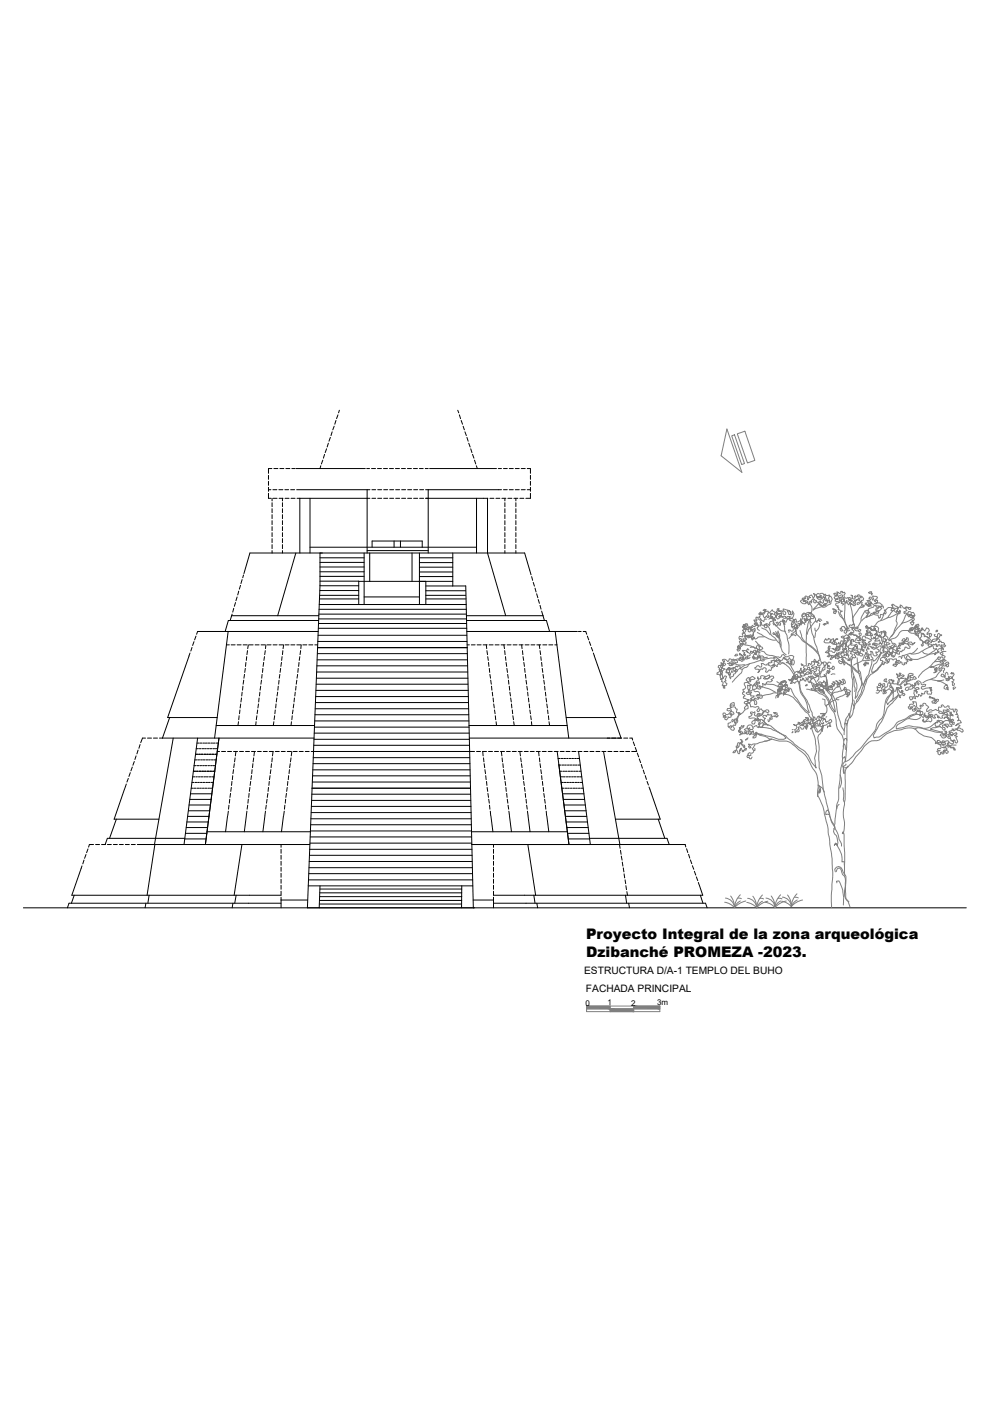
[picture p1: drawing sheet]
<svg xmlns="http://www.w3.org/2000/svg" width="210mm" height="297mm" viewBox="0 0 210 297" stroke-linecap="round" stroke-linejoin="round" font-family="sans-serif">
<defs><g id="words">
<g font-size="3.1">
<text x="124.3" y="199.1">Proyecto Integral de la zona arqueológica</text>
<text x="124.3" y="202.8">Dzibanché PROMEZA -2023.</text>
</g>
<g font-size="2.2">
<text x="123.9" y="206.5">ESTRUCTURA D/A-1 TEMPLO DEL BUHO</text>
<text x="124.2" y="210.4">FACHADA PRINCIPAL</text>
</g>
<g font-size="1.7">
<text x="124.1" y="213.2">0</text>
<text x="128.8" y="213.1">1</text>
<text x="133.8" y="213.2">2</text>
<text x="139.3" y="213.2">3m</text>
</g>
</g></defs>
<!-- layer: 0 -->
<g fill="none" stroke="#000" stroke-width=".21">
<path d="M62.8 99.3h14.7M91.1 99.3h14.2M62.7 117.2l-3.8 13.3M63.5 103.8h14.3v13.4M65.7 105.6v11.6M65.7 116h35.3M67.8 117.2v7l-2.6 68.3M67.8 118.3h9.4M67.8 119.2h9.4M77.2 117.2v11M77.8 105.6h-14.2v11.6M77.8 116.7h13"/>
<path d="M78.4 117.2v6.1M78.9 116v-1.3h10.6v1.3M83.6 114.7v1.3M84.9 114.7v1.3M87.4 117.2v6.1M88.9 117.2v11M88.9 118.3h7.1M88.9 119.3h7.1M90.3 105.6h12.2M96 117.2v7M101 105.6v11.6M103.4 105.6v11.6l3.8 13.3"/>
<path d="M105.6 103.8h-14.8v13.4M40.1 139.1l-4.6 13h10.5M41.9 133.9h25.6M48.4 133.9l-2.9 22.6M49.1 130.8l-.3 .8M49.1 130.5h18.5M67.3 139.9h31.8M67.3 138.6h31.8M67.3 137.3h31.7M67.4 136h31.6M67.4 134.7h31.6M67.5 133.2h31.5"/>
<path d="M67.5 131.6h-19.1l-.7 2.3M67.5 132.2h31.4M67.6 130.2h31.3M67.6 131.2h31.3M67.6 129.2h31.2M67.7 128.2h8.4M67.7 127h8.4M67.8 126.2h8.3M67.8 123.2l28.2 .1M67.8 120.2h9.4M67.8 121.2h9.4M67.8 122.2h9.4"/>
<path d="M67.8 124.2h8.3M67.8 125.2h8.3M76.1 128.2h22.7M76.1 123.2v5M77.2 126.6h11.7M88.9 120.3h7.1M88.9 121.3h7.1M88.9 122.2h7.1M90.3 123.3v4.9M90.3 124.2h8.4l1.7 68.3M90.3 125.3h8.4M90.3 126.2h8.4"/>
<path d="M90.3 127h8.5M98.9 130.5h16.2l.3 1.1M98.9 131.6h17l.6 2.3M99 133.9h23.4M112.3 120.8l-1.1-3.6h-58.2l-1.3 4.4M117.7 133.9l2.9 22.6M126 139.1l4.6 13h-10.6M36 152.1l-1.6 4.4h32.2M36.7 156.5l-3.9 22.6M41.9 156.5l-2.9 22.6M45.8 153.8h20.9M46.4 156.5l-2.9 22.6"/>
<path d="M66.5 159.3h33.1M66.5 158h33.1M66.6 156.7h32.9M66.6 155.4h32.9M66.7 154.2h32.8M66.7 152.9h32.7M66.8 151.5h32.6M66.8 150.3h32.5M66.9 149h32.4M66.9 147.7h32.4M67 146.4h32.3M67 145.1h32.2"/>
<path d="M67.1 143.8h32.1M67.1 142.5h32.1M67.2 141.2h31.9M99.4 153.8h20.9M118.1 159.3l2.5 19.8M122.7 159.3l2.5 19.8M128 159.3l3.4 19.8M130.2 152.1l1.5 4.4h-32.2M24.7 173.7l-1.5 4M26.4 167.3l-2.2 6.4h9.5M30 179.1h35.7M32.8 179.1l-1.6 10.7"/>
<path d="M39.2 177.7h-16.4l-.5 1.4M39.2 177.9h4.5M39.3 176.7h4.5M39.5 175.5h4.5M39.6 174.3h4.5M39.8 173.1h4.5M39.9 171.9h4.5M40.1 170.7h4.5M40.2 169.5h4.6M40.4 168.3h4.5M43.9 176.3h21.9M48.2 173l-.4 3.3"/>
<path d="M51.3 179.1l-1.7 10.7M52.2 173l-.4 3.3M56.2 173l-.5 3.3M60.1 173l-.4 3.3M65.7 178.8h34.3M65.8 177.4h34.2M65.8 176.2h34.2M65.9 174.9h34M65.9 173.6h34M66 172.3h33.9M66 171h33.9M66.1 169.7h33.7"/>
<path d="M66.1 168.4h33.7M66.2 167.1h33.6M66.2 165.8h33.5M66.3 164.5h33.4M66.3 163.2h33.3M66.4 161.9h33.2M66.4 160.6h33.2M100 176.3h20.3M100 179.1h45.3M104.1 173l.4 3.3M108 173l.4 3.3M111.9 179.1l1.7 10.7"/>
<path d="M112 173l.4 3.3M115.9 173l.5 3.3M119.3 168.3h4.5M119.5 169.5h4.4M119.6 170.7h4.5M119.7 171.9h4.6M119.9 173.1h4.5M120 174.3h4.6M120.2 175.5h4.5M120.3 176.7h4.6M120.5 177.9h4.5M125 177.7h16.4l.5 1.4"/>
<path d="M137.8 167.3l2.2 6.4h-9.5M139.6 173.7l1.4 4M4.9 192.5h200M15.7 189.8l-.6 1.7M17.2 184.1l-2 5.7h44.4M30.9 191.5l-.1 1M31.6 189.8l-.2 1.7M49.4 191.5l-.2 1M50.1 189.8l-.3 1.7M59.6 191.5h-45l-.3 1M65.2 190.8h-5.6v1.7M65.3 187.8h34.9"/>
<path d="M65.4 186.5h34.8M65.5 185.2h34.7M65.5 184h34.6M65.6 182.7h34.5M65.6 181.3h34.5M65.6 180.1h34.5M67.7 191.7h30.2M67.7 190.9h30.2M67.8 190.1h30.1M67.8 189.3h30.1M67.8 187.8l-.1 4.7M67.8 188.5h30.1"/>
<path d="M97.9 187.8v4.7M100.3 190.8h4.3v1.7M104.6 191.5h45l.3 1M113.2 189.8l.2 1.7M113.8 191.5l.2 1M132.6 189.8l.3 1.7M133.3 191.5l.2 1M148.3 187.7l.7 2.1h-44.4M148.5 189.8l.5 1.7"/>
</g>
<!-- layer: CO -->
<g fill="none" stroke="#000" stroke-width=".21">
<path d="M57.6 99.3h-.7v1.1M58.1 99.3h.8M59.3 99.3h.9M60.6 99.3h.9M61.9 99.3h.7M68 98.7l-.2 .6M68.4 97.6l-.3 .8M68.8 96.3l-.2 .8M69.2 95.2l-.3 .8M69.6 94l-.2 .8M70 92.7l-.2 .8M70.4 91.6l-.2 .8"/>
<path d="M70.9 90.4l-.3 .7M71.2 89.1l-.2 .8M71.7 88l-.3 .8M72 87l-.2 .5M77.8 99.3h.5M78.8 99.3h.8M80 99.3h.9M81.3 99.3h.9M82.6 99.3h.8M83.8 99.3h.9M85.1 99.3h.9M86.4 99.3h.8"/>
<path d="M87.7 99.3h.8M88.9 99.3h.8M90.2 99.3h.6M97.1 87l.2 .5M97.4 88l.2 .8M97.8 89.1l.3 .8M98.2 90.4l.3 .7M98.6 91.6l.3 .8M99 92.7l.3 .8M99.4 94l.3 .8M99.8 95.2l.3 .8M100.2 96.3l.3 .8"/>
<path d="M100.6 97.6l.3 .8M101 98.7l.2 .6M105.6 99.3h.7M106.8 99.3h.8M108 99.3h.8M109.2 99.3h.9M110.5 99.3h.9M111.8 99.3h.7v1.1M56.9 100.8v.8M56.9 102.1v.8M56.9 103.3v.9M56.9 104.6v1h.6"/>
<path d="M56.9 103.8h.5M57.7 105.6v.6M57.7 106.6v.8M57.7 107.9v.8M57.7 109.1v.9M57.7 110.4v.8M57.7 111.7v.8M57.7 112.9v.9M57.7 114.2v.8M57.7 115.5v.8M57.7 116.7v.5M57.9 103.8h.8"/>
<path d="M57.9 105.6h.8M59.1 103.8h.9M59.2 105.6h.8M59.9 105.6v.6M59.9 106.6v.8M59.9 107.9v.8M59.9 109.1v.9M59.9 110.4v.8M59.9 111.7v.8M59.9 112.9v.9M59.9 114.2v.8M59.9 115.5v.8"/>
<path d="M59.9 116.7v.5M60.4 103.8h.8M60.4 105.6h.9M61.6 103.8h.9M61.7 105.6h.9M62.9 103.8h.5M63 105.6h.6M77.8 105.6h.6M77.8 103.8h.6M78.9 105.6h.8M78.9 103.8h.8M80.1 105.6h.8"/>
<path d="M80.1 103.8h.8M81.4 105.6h.8M81.4 103.8h.8M82.6 105.6h.9M82.6 103.8h.9M83.9 105.6h.8M83.9 103.8h.8M85.2 105.6h.8M85.2 103.8h.8M86.4 105.6h.9M86.4 103.8h.9M87.7 105.6h.8"/>
<path d="M87.7 103.8h.8M89 105.6h.8M89 103.8h.8M90.2 105.6h.6M90.2 103.8h.6M102.5 105.6h.9M103.9 105.6h.8M105.1 105.6h.9M105.6 103.8h.7M106.4 105.6h.9M106.8 103.8h.8M107 105.6v.6"/>
<path d="M107 106.6v.8M107 107.9v.8M107 109.1v.9M107 110.4v.8M107 111.7v.8M107 112.9v.9M107 114.2v.8M107 115.5v.8M107 116.7v.5M107.7 105.6h.8M108 103.8h.8M109 105.6h.8"/>
<path d="M109.2 103.8h.9M109.4 105.6v.6M109.4 106.6v.8M109.4 107.9v.8M109.4 109.1v.9M109.4 110.4v.8M109.4 111.7v.8M109.4 112.9v.9M109.4 114.2v.8M109.4 115.5v.8M109.4 116.7v.5M110.2 105.6h.9"/>
<path d="M110.5 103.8h.9M111.8 103.8h.7M112.5 100.8v.8M112.5 102.1v.8M112.5 103.3v.9M112.5 104.6v1h-1M40.3 138.5l-.2 .6M40.7 137.3l-.2 .7M41.1 136l-.3 .8M41.6 134.9l-.3 .8M41.9 133.9l-.2 .6M48 136.7h.6"/>
<path d="M49 136.7h.9M49.2 130.2l-.1 .6M49.6 129l-.3 .8M49.9 127.7l-.2 .9M50.3 136.7h.8M50.3 126.6l-.3 .8M50.6 125.3l-.2 .8M51 124.1l-.3 .8M51.3 122.9l-.2 .8M51.5 136.7h.9M51.6 121.9l-.1 .6M52.3 139.2l-.1 .8"/>
<path d="M52.5 138l-.1 .8M52.6 136.7l-.1 .8M52.8 136.7h.9M54.1 136.7h.8M55.4 136.7h.8M56.1 139.2l-.1 .8M56.2 138l-.1 .8M56.4 136.7l-.1 .8M56.6 136.7h.9M57.9 136.7h.8M59.2 136.7h.8M59.8 139.2l-.1 .8"/>
<path d="M60 138l-.1 .8M60.1 136.7l-.1 .8M60.4 136.7h.9M61.7 136.7h.8M62.9 136.7h.9M63.6 139.2l-.2 .8M63.7 138l-.1 .8M63.9 136.7l-.1 .8M64.2 136.7h.9M65.5 136.7h.8M66.7 136.7h.6M99 136.7h.5"/>
<path d="M99.9 136.7h.8M101.2 136.7h.8M102.4 136.7h.9M103.1 136.7l.1 .8M103.2 138l.2 .8M103.4 139.2l.1 .8M103.7 136.7h.8M105 136.7h.8M106.2 136.7h.9M106.8 136.7l.2 .8M107 138l.1 .8M107.2 139.2l.1 .8"/>
<path d="M107.5 136.7h.9M108.8 136.7h.8M110.1 136.7h.8M110.6 136.7l.1 .8M110.8 138l.1 .8M110.9 139.2l.1 .8M111.3 136.7h.9M112.3 120.8l.3 1.1M112.6 136.7h.8M112.7 122.2l.2 .8M113.1 123.5l.2 .8M113.4 124.7l.3 .8"/>
<path d="M113.8 125.9l.2 .8M113.8 136.7h.9M114.1 127.1l.3 .8M114.3 136.7l.2 .8M114.5 128.3l.2 .8M114.5 138l.1 .8M114.7 139.2l.1 .8M114.8 129.6l.3 .9M115.1 136.7h.8M116.4 136.7h.8M117.6 136.7h.5M122.6 133.9h.6"/>
<path d="M123.6 133.9h.6l.2 .6M124.5 134.9l.3 .8M125 136l.3 .8M125.4 137.3l.3 .7M125.8 138.5l.2 .6M29.3 159l-.3 .8M29.7 157.8l-.3 .9M30.8 156.5h-.6l-.4 1M31.3 156.5h.8M32.5 156.5h.9M33.8 156.5h.6M41.5 159.9h.4"/>
<path d="M41.6 158.7h.5M41.8 157.6h.4M42.1 159.9h.4M42.3 158.7h.3M42.4 157.6h.4M42.7 159.9h.3M42.8 158.7h.4M43 157.6h.4M43.3 159.9h.3M43.4 158.7h.4M43.5 157.6h.4M43.8 159.9h.4"/>
<path d="M44 158.7h.4M44.1 157.6h.4M44.4 159.9h.4M44.5 158.7h.4M44.7 157.6h.4M44.9 159.9h.4M45.1 158.7h.4M45.2 157.6h.4M45.5 159.9h.5M45.7 158.7h.4M45.8 157.6h.5M46 159.3h.6"/>
<path d="M47 159.3h.8M48.2 159.3h.9M49.5 159.3h.9M50 159.3l-.1 1M50.6 153l-.2 .8M50.7 151.8l-.1 .8M50.8 159.3h.8M50.9 150.5l-.1 .8M51 149.3l-.1 .8M51.2 148l-.1 .8M51.3 146.8v.8M51.5 145.5l-.1 .8"/>
<path d="M51.7 144.2l-.2 .9M51.8 143l-.1 .8M52 141.7l-.1 .9M52.1 159.3h.8M52.1 140.4v.9M53.3 159.3h.9M54 159.3l-.2 1M54.3 153l-.1 .8M54.5 151.8l-.2 .8M54.6 159.3h.8M54.6 150.5l-.1 .8M54.8 149.3l-.1 .8"/>
<path d="M54.9 148l-.1 .8M55.1 146.8l-.1 .8M55.3 145.5l-.2 .8M55.4 144.2l-.1 .9M55.6 143l-.1 .8M55.7 141.7v.9M55.8 159.3h.9M55.9 140.4l-.1 .9M57.1 159.3h.8M57.9 159.3l-.1 1M58.1 153l-.2 .8M58.2 151.8l-.1 .8"/>
<path d="M58.4 159.3h.8M58.4 150.5l-.1 .8M58.5 149.3l-.1 .8M58.7 148l-.1 .8M58.9 146.8l-.2 .8M59 145.5l-.1 .8M59.2 144.2l-.1 .9M59.3 143l-.1 .8M59.5 141.7l-.1 .9M59.6 159.3h.9M59.7 140.4l-.2 .9M60.9 159.3h.9"/>
<path d="M61.8 153l-.1 .8M61.9 159.3l-.1 1M62 151.8l-.1 .8M62.1 150.5l-.1 .8M62.2 159.3h.8M62.3 149.3l-.1 .8M62.4 148l-.1 .8M62.6 146.8l-.1 .8M62.8 145.5l-.1 .8M62.9 144.2l-.1 .9M63.1 143l-.1 .8M63.2 141.7l-.1 .9"/>
<path d="M63.4 140.4l-.1 .9M63.4 159.3h.9M64.7 159.3h.9M66 159.3h.5M99.6 159.3h1M101 159.3h.9M102.3 159.3h.9M102.3 159.3l.1 1M103.6 140.4l.1 .9M103.6 159.3h.8M103.7 141.7l.1 .9M103.9 143l.1 .8"/>
<path d="M104 144.2l.2 .9M104.2 145.5l.1 .8M104.4 146.8l.1 .8M104.5 148l.1 .8M104.7 149.3l.1 .8M104.8 150.5l.2 .8M104.8 159.3h.9M105 151.8l.1 .8M105.2 153l.1 .8M106.1 159.3h.9M106.3 159.3l.1 1M107.3 140.4l.1 .9"/>
<path d="M107.4 159.3h.8M107.5 141.7l.1 .9M107.6 143l.2 .8M107.8 144.2l.1 .9M108 145.5l.1 .8M108.1 146.8l.1 .8M108.3 148l.1 .8M108.4 149.3l.1 .8M108.6 150.5l.1 .8M108.6 159.3h.9M108.7 151.8l.2 .8M108.9 153l.1 .8"/>
<path d="M109.9 159.3h.8M110.2 159.3l.1 1M111.1 140.4l.1 .9M111.2 159.3h.8M111.2 141.7l.1 .9M111.4 143l.1 .8M111.5 144.2l.2 .9M111.7 145.5l.1 .8M111.9 146.8l.1 .8M112 148l.1 .8M112.2 149.3l.1 .8M112.3 150.5l.2 .8"/>
<path d="M112.4 159.3h.9M112.5 151.8l.1 .8M112.7 153l.1 .8M113.7 159.3h.8M114.2 159.3l.1 1M114.8 140.4l.1 .9M115 141.7l.1 .9M115 159.3h.8M115.1 143l.2 .8M115.3 144.2l.1 .9M115.5 145.5l.1 .8M115.6 146.8l.1 .8"/>
<path d="M115.8 148l.1 .8M115.9 149.3l.2 .8M116.1 150.5l.1 .8M116.2 159.3h.9M116.3 151.8l.1 .8M116.4 153l.1 .8M117.5 159.3h.8M118.8 159.3h.8M120 159.3h.8M121.3 159.3h.8M122.5 159.3h.9M123.8 159.3h.9"/>
<path d="M125.1 159.3h.8M126.4 159.3h.8M127.6 159.3h.9M128.8 156.5h.5M128.9 159.3h.8M129.7 156.5h.8M130.2 159.3h.8M131 156.5h.8M131.4 159.3h.9M132.2 156.5h.9M132.7 159.3h.8M133.5 156.5h.5l.1 .4"/>
<path d="M133.9 159.3h1.1M134.3 157.3l.3 .8M134.7 158.5l.3 .8M135.1 159.7l.3 .8M18.7 180l-.3 .8M19.8 179.1h-.8l-.2 .5M20.3 179.1h.8M21.5 179.1h.9M22.8 179.1h.8M24 179.1h.9M25.3 179.1h.8M26.6 179.1h.8"/>
<path d="M26.8 166.2l-.4 1M27.2 165l-.3 .8M27.6 163.8l-.3 .8M27.8 179.1h.9M28.1 162.6l-.3 .8M28.5 161.4l-.3 .8M28.9 160.3l-.3 .7M29.1 179.1h.9M32.8 179.1h.1M40.5 167.1h.5M40.7 165.9h.4M40.8 164.7h.5"/>
<path d="M41 163.5h.5M41.1 162.3h.5M41.2 167.1h.4M41.3 161.1h.5M41.3 165.9h.4M41.5 164.7h.4M41.6 163.5h.4M41.8 167.1h.3M41.8 162.3h.4M41.9 165.9h.4M41.9 161.1h.4M42.1 164.7h.3"/>
<path d="M42.2 163.5h.4M42.3 167.1h.4M42.4 162.3h.3M42.5 165.9h.4M42.5 161.1h.4M42.6 164.7h.4M42.8 163.5h.4M42.9 167.1h.4M43 162.3h.3M43 165.9h.4M43.1 161.1h.4M43.2 164.7h.4"/>
<path d="M43.3 163.5h.4M43.5 167.1h.3M43.5 162.3h.4M43.6 165.9h.4M43.7 161.1h.4M43.8 164.7h.3M43.9 163.5h.4M44.1 167.1h.3M44.1 162.3h.3M44.2 165.9h.4M44.2 161.1h.4M44.4 164.7h.3"/>
<path d="M44.5 163.5h.4M44.6 167.1h.5M44.6 162.3h.4M44.8 165.9h.4M44.8 161.1h.4M44.9 164.7h.5M45.1 163.5h.4M45.2 162.3h.5M45.4 161.1h.4M48.4 172l-.1 .9M48.5 170.7v.9M48.7 169.4l-.1 .9"/>
<path d="M48.9 168.2l-.1 .9M49.1 166.9l-.2 .9M49.2 165.7l-.1 .8M49.3 164.5v.8M49.5 163.2l-.1 .8M49.7 161.9l-.1 .9M49.9 160.7l-.2 .8M52.4 172l-.2 .9M52.5 170.7l-.1 .9M52.6 169.4v.9M52.8 168.2l-.1 .9M53 166.9l-.1 .9"/>
<path d="M53.2 165.7l-.2 .8M53.3 164.5l-.1 .8M53.5 163.2l-.1 .8M53.6 161.9l-.1 .9M53.8 160.7l-.1 .8M56.3 172l-.1 .9M56.5 170.7l-.2 .9M56.6 169.4l-.1 .9M56.8 168.2l-.1 .9M56.9 166.9l-.1 .9M57.1 165.7l-.1 .8M57.3 164.5l-.2 .8"/>
<path d="M57.4 163.2l-.1 .8M57.6 161.9l-.1 .9M57.7 160.7l-.1 .8M59.6 179.1v.5M60.3 172l-.2 .9M60.4 170.7l-.1 .9M60.6 169.4l-.1 .9M60.7 168.2l-.1 .9M60.9 166.9l-.1 .9M61 165.7l-.1 .8M61.2 164.5l-.1 .8M61.4 163.2l-.1 .8"/>
<path d="M61.5 161.9l-.1 .9M61.7 160.7l-.1 .8M102.5 160.7l.1 .8M102.6 161.9l.2 .9M102.8 163.2l.1 .8M103 164.5l.1 .8M103.2 165.7v.8M103.3 166.9l.1 .9M103.4 168.2l.2 .9M103.6 169.4l.1 .9M103.8 170.7l.1 .9M104 172v.9"/>
<path d="M104.6 179.1v.5M106.5 160.7v.8M106.6 161.9l.1 .9M106.8 163.2l.1 .8M106.9 164.5l.1 .8M107.1 165.7l.1 .8M107.3 166.9v.9M107.4 168.2l.1 .9M107.6 169.4l.1 .9M107.7 170.7l.2 .9M107.9 172l.1 .9M110.4 160.7l.1 .8"/>
<path d="M110.6 161.9l.1 .9M110.7 163.2l.1 .8M110.9 164.5l.1 .8M111 165.7l.2 .8M111.2 166.9l.1 .9M111.4 168.2v.9M111.5 169.4l.1 .9M111.7 170.7l.1 .9M111.8 172l.2 .9M114.4 160.7l.1 .8M114.5 161.9l.1 .9M114.7 163.2l.1 .8"/>
<path d="M114.8 164.5l.1 .8M115 165.7l.1 .8M115.2 166.9l.1 .9M115.3 168.2l.1 .9M115.5 169.4l.1 .9M115.6 170.7l.1 .9M115.8 172l.1 .9M118.3 160.8h.5M118.5 162.2h.4M118.7 163.5h.4M118.8 164.7h.5M119 165.9h.5"/>
<path d="M119 160.8h.4M119.1 167.1h.5M119.2 162.2h.3M119.3 163.5h.4M119.5 164.7h.3M119.5 160.8h.4M119.6 165.9h.4M119.7 162.2h.4M119.8 167.1h.4M119.9 163.5h.4M120 164.7h.4M120.1 160.8h.4"/>
<path d="M120.2 165.9h.4M120.3 162.2h.4M120.3 167.1h.4M120.5 163.5h.3M120.6 164.7h.4M120.7 160.8h.4M120.8 165.9h.3M120.8 162.2h.4M120.9 167.1h.4M121 163.5h.4M121.2 164.7h.4M121.2 160.8h.4"/>
<path d="M121.3 165.9h.4M121.4 162.2h.4M121.5 167.1h.4M121.6 163.5h.4M121.7 164.7h.4M121.8 160.8h.4M121.9 165.9h.4M122 162.2h.4M122 167.1h.4M122.2 163.5h.3M122.3 164.7h.4M122.4 160.8h.4"/>
<path d="M122.5 165.9h.3M122.6 162.2h.4M122.6 167.1h.4M122.8 163.5h.4M122.9 164.7h.4M123 165.9h.5M123.2 167.1h.4M131.3 179.1l.2 .8M135.5 160.9l.3 .8M136 162.1l.2 .8M136.4 163.3l.2 .8M136.8 164.5l.3 .8"/>
<path d="M137.2 165.7l.3 .7M137.6 166.9l.2 .4M145.3 179.1l.1 .5M145.6 179.9l.2 .8M17.4 183.6l-.2 .5M17.8 182.4l-.2 .8M18.2 181.2l-.3 .8M59.6 180.1v.8M59.6 181.3v.9M59.6 182.6v.9M59.6 183.9v.8M59.6 185.2v.8"/>
<path d="M59.6 186.4v.9M59.6 187.7v.8M59.6 189v.8M59.6 190.2v.6M104.6 180.1v.8M104.6 181.3v.9M104.6 182.6v.9M104.6 183.9v.8M104.6 185.2v.8M104.6 186.4v.9M104.6 187.7v.8M104.6 189v.8"/>
<path d="M104.6 190.2v.6M131.6 180.3l.1 .8M131.7 181.5l.2 .9M131.9 182.8l.2 .8M132.2 184l.1 .9M132.3 185.3l.1 .8M132.5 186.5l.2 .9M132.7 187.8l.1 .8M132.9 189l.1 .8M146 181.1l.2 .8M146.4 182.3l.3 .8M146.8 183.5l.3 .8"/>
<path d="M147.2 184.7l.3 .8M147.6 185.9l.3 .8M148.1 187.1l.1 .5"/>
</g>
<!-- layer: linea fina -->
<g fill="none" stroke="#7f7f7f" stroke-width=".21">
<path d="M154.1 91l3.2 9.1-4.4-3.5zM155.1 92.4l.6-.2 2.1 6.1-.5 .2zM156.3 92l1.6-.6 2.1 6.2-1.5 .6zM156.4 138.7h-.4l-.2 .4 .6-.2M156.4 139.7l-.6 .2-.3-.2-.3 .3-.2-.3h-.4l-.3 .6a.82 .82 0 0 0-1.2-.4l.2 .3 .4-.1-.5 .6 .1 .3-.4-.5 .1 .3-.2 .3h-.4l-.1 .4 .3 .1-.1 .4 .1 .3-.6 .3v.4l.4-.1 .2 .3 .3-.3-.3-1.1 .3 .2 .2-.3-.3-.3v-.3l.3 .1 .3-.2-.1-.4h.4l.2 .3-.6 .3-.2 .3 .2 .3h.4l-.9 .8 .2 .3-.3 .6 .2 .3 .2 .2h-.3l.3 .2-.1 .3 .3 .1-.2 .7 .3 .2v.4h.3l-.3-.6 .3 .1 .3-.1 .1-.4-.5-.4 .4-.2-.3-.3 .3-.6-.3-.1-.4 .6-.2-1 .1-.4-.3-.2v-.4M156.8 137.4l-.6 .3 .3 .4 .5-.6v-.4h-.3l.2 .3-.4 .3M156.9 137l-.3 .1 .1 .3-.1 .3M157 138.7l.4 .4-.3-.3h-.4l.2-.3 .1 .3M157.6 139.5v-.4l-.2 .4-.3-.2-.3 .1 .3 .3h.7l-.3 .1 .1 .3-.3 .1-.6-.3v-.2M157.6 136.7h.2a9.5 9.5 0 0 1 3.5 1.3 1.28 1.28 0 0 1 1.2 .8l2.2 .5M158.4 132.3l-.8 .1 .2 .3h.4l-.7 .1 .6 .3v.4h-.4l-.3 .1 .3 .2-.2 .3h.4l.2-.7h.7l.1-.4h.3h.4l-.4 .2-.1 .3 .1 .3 .7-.3 .2 .4-.3 .2v.6l-.8-.1-.1 .3v.3h-.3l-.2-.3-.3-.2-.3 .2 .3 .1 .1 .4h-.6l-.1 .3 .4 .1-.2 .2-.7-.2-.3 .2 .2 .4 .4 .1a1.04 1.04 0 0 0-.9 .9l.2-.5M158.7 138.4l.3 .2 .1 .3-.7 .2 .2 .3-.2 .3h-.3l-.1-.4h.3l.1 .3h.4l.2-.2"/>
<path d="M158.8 137.8l-.3-.3-.2 .3 .4 .6a1.2 1.2 0 0 0-1.3-.5l.5 .5-.2 .3 .1 .3 .3-.1-.3-.2M159.1 137.3l.7-.2 .2 .3h.4l.2-.6 .4-.1 .2 .3-.3 .1 .7 .1 .1 .3-.4 .2h-.7v.3l.3 .1 .2 .3-.3 .1-.2-.3-.3-.1v.7l-.4-.5-.7-.3-.1 .4 .3 .1 .4-.5 .3-.2 .3 .6-.6 .4-.1 .4 .3 .2-.3 .3-.2-.4 .3-.1 .5 .6 .3-.1v-.3h.4l.2 .2v.4l.5 .2 .3-.2M160.1 133.7l-.1-.5-.6 .3-.3-.2 .2-.2-.6-.2a.88 .88 0 0 1-1.3 .1l.2-.4 .7 .2 .3-.2-.2-.3-.3-.1-.2 .3v.4l-.2 .2 .3 .3 .6-.4 .3 .3-.3 .2 .1 .4 .3 .1 .2-.3 .3 .1a1.01 1.01 0 0 1-.2 1.2l.2 .7 .3-.2v-.4l-.3-.2-.3 .3-.5-.6-.7 .2v-.4l-.3-.1-.4 .1 .2 .3v.3l-.7-.1-.1 .3 .1 .4 .3-.2 .2 .3-.1 .3 .3 .1 .1 .4-.7 .3 .3 .3 .2-.3 .1-.3 .6 .1 .1-.4-.4-.2 .5-.4-.4-.6 .1-.3 .6 .4 .6-.3 .3 .7 .3-.1 .2-.3M160.2 136h.1a2.14 2.14 0 0 1 .7 1.6M160.6 134.1l.8 .4a4.6 4.6 0 0 0 3.1 1.2M160.6 139.2l.7 .3 1.4-.2M161.2 130.6l-.3 .2 .5 .5-.3 .2-.5-.6-.3-.1v.4l.2 .2-.1 .3-.2-.3-.4 .1 .2 .3 .6 .4-.3 .1-.2-.3-.2 .3 .3 .2-.1 .4-.3-.1-.3-.2-.2 .3M161.3 129.7l-.4 .5 .2 .2 .4-.2 .3 .2 .4 .7 .4-.6 .1 .4h.3l-.3-.7 .2-.3 .7 .3-.4 .6 .3 .3 .4-.1-.1-.3h-.3v-.3l.2-.4 .2 .3M161.5 133.1l.3 .2a2.08 2.08 0 0 1 1.4 1.2l.1 .1M162 139.6l-.1-.4-.3-.1-.4 .1v.3l-.2-.2 .1-.4-.3-.1-.2 .3 .3 .3-.3 .3-.2-.3-.4 .1-.2 .3M162.1 135h-.4a1.25 1.25 0 0 0-1.2 .4l-.4 .1-.3-.2-.3 .1 .3-.2M162.2 129.5l.3-.2-.4-.1-.3 .2 .4 .1v.4l-.2 .3h-.4l-.2-.3-.3 .1h.4l1.4-.4v.3l.3-.1 .5-.5 .2 .3 .5 .3"/>
<path d="M162.6 131.3h-.4l-.2 .2v.3l-.6-.3-.1 .3 .2 .3-.4-.1 .1-.1M162.6 132.6l.5 .6 .3 .6a1.29 1.29 0 0 0 .9 1.5l1.3 1.5M163 131.3a.75 .75 0 0 1 1.1 .2l.4 .1-.1-.3-.7-.2-.1-.3 .6 .2 .3-.2v-.4l-.3-.1v-.3l.3-.2 .2 .3 .1 .3-.3 .3 .4 .6 .3-.2 .1-.4 .3-.2 .6 .6h.4l.1-.3-.4-.1-.8 .2-.4-.1 .2-.3h.4l.1-.4-1.1 .1-.2-.3 .2-.2 .5 .5 .4-.1 .1-.3-1-.4 .1-.3h.4l-.2 .3 .3 .2 .3-.1 .4 .2v.3l.2 .4 .4-.2v-.3l-.5-.4v-.4l.3 .1a1.07 1.07 0 0 1 1.2 1.1h-.4l-.3-.8h.4l.3 .2 .2 .7 .2-.2-.1-.3 .1-.4a1.14 1.14 0 0 1-.1 1.6l-1 .2-.2 .6-.7-.1 .5 .6h-.3l-.3-.6-.3-.1-.3 .3 .2 .2v.4l-.4-.1-.2-.6-.4 .1 .3 .2v.4l-.3 .1-.1-.3-.3 .1-.2-.3 .2-.3-.2-.4-.5 .3-.3 .3 .2 .3-.2 .3-.2-.3-.3-.2-.2 .3 .3 .2-.1 .4h-.4l-.2-.3 .5-.5-.7 .3-.3-.1-.1-.3-.3 .1 .2 .4h-.4l-.5-.4-.1 .3h.3l.2 .3-.3 .2 .5 .6M163.8 134.4a1.62 1.62 0 0 1 1.4 .9M163.9 131.8l.4 .6a2.72 2.72 0 0 0 2.3 1.4M163.9 134.1l.4 .2a1.8 1.8 0 0 0 1 1.1M164 134.5h.3M164.2 139.6l-.4-.1a22.6 22.6 0 0 0-6.7 2l-.6 .4M164.5 133.9l.6 1.2M164.7 134.2v.1a4.4 4.4 0 0 1 .9 3.1 1.93 1.93 0 0 0 1.1 1.4M164.9 133.9l.2 1.1M165 133.8l.3 .7-.1 1.4 .4 1.3"/>
<path d="M166.3 132.2v.4a3.1 3.1 0 0 0 .6 2.1l.4 2.2-.1 1.7M166.3 139.7l-.2-.3 .3-.1 .1 .4 .4 .1h-.2M166.4 131.6l-.6 .1 .2-.4 .3 .3v.3M166.7 139.7l1.8 2.9M167.4 130.8l-.4-.1-.3 .3 .3 .3 .4-.3v-.3l.3 .1M168.2 134.4l-1 1M169.6 133.7l.4 1a3.3 3.3 0 0 0 2 2.3l1.4 1.2M170.6 131.7h.2l-.3-.3v-.4l.5 .6 .3-.1v-.3h-.4v.4a.75 .75 0 0 1-1.2 .4v-.8l.3 .1 .3-.3-.3-.3 .1-.3 .3-.2h.4l.2 .3 .1 .5-.3 .3 .3 .3 .2-.3h.4l.3 .7M170.6 132.4l-.1-.3-.7-.2 .2 .3-.2 .3-.2-.3h-.3l.2 .2v.3l-.7-.1 .1 .3 .3 .1-.1 .3-.7-.4v.3l.4 .1v.4l-.9 .6-.2 .3h.7l.2 .2a.88 .88 0 0 0 0-1.3l.1-.4 .3 .2 .2-.3-.3-.1v-.4l-.5-.5v-.4l-.2-.3-.3-.2-.3 .1-.2 .3 .7 .2-.3 .7h.3v-.7l.6-.5 .2 .4-.2 .3 1.2-.4 .3 .3-.7 .4a1.41 1.41 0 0 0-1.2 .6l-.3 .1-.2-.3v.3l.3 .1v.8h-.3l-.3-.3-.3 .1 .1 .3-.1 .2M170.8 130.5l.5-.3 .2 .3v-.3l.2-.3 .3 .1-.1 .4 .3 .3 .3-.2 .1 .4-.2 .3-.7 .1 .2-.3-.1-.4-.7 .2-.2-.3-.6 .3-.3-.3 .5-.6 .3 .3 .6-.4 .6 .1 .6 .6v.3l.3 .2v.8l.4 .1v-.4l.6 .2-.3-.1v-.4l.4 .1 .2 .3M171.6 127.9a2.1 2.1 0 0 1 .3 2.3M171.7 131.3l-.4 1.1-.3 2.1v6.5"/>
<path d="M171.8 131.4l-.1 .7 .5 2.1 1.7 5.7a5.5 5.5 0 0 0-2.5-3.2l-1.3-.9-1.5-1.6M172.8 131.7l-.2 .3a5.9 5.9 0 0 0-1.4 2.5M172.9 134.1l-.2 1.1M173.8 132.2v.3a1.87 1.87 0 0 1-.8 1.4l-.2-.3v-.4M173.9 126.2l-.1 .5h-.6l-.4-.7-.3-.2 .2 .7-.3 .3-.3-.7-.4 .2-.3 .3 .5 .1-.4 .1-.2 .4-.1-.7-.4-.1-.2 .2 .2 .2-.2 .3-.2-.3-.3 .1 .4 .6-.2-.3h-.4l-.2 .3 .6 .5h.5l.1-.3-.3-.3-.3 .2 .3-.2h.4l.3 .2-.3 .2 .4 .1v.3l.3-.2-.2-.3 .3-.2 .4 .1-.3 .3 .2-.7 .3-.2 .3 .1-.2 .3v.3l.3 .2 .3-.3-.1-.3 .4 .5 .7 .4 .1 .4a.85 .85 0 0 0 1.3-.3l.6-.3 .4-1-.4-.6-.3 .1-.1 .4 .3 .6-.2 .3v-.3l-.3-.2h-.3l.3 .3-.2 .3-.7 .4 .3 .1 .3-.3-.4-.1-.2 .3-.4 .2-.6-.5v-.4l.3-.2 .5 .5 .3-.3-.2-.3 .3-.3 .2 .4 .3-.1v-.3h-.3l-.3-.3h.4l-.1-.3-.3-.1a.81 .81 0 0 1-.6 .8 .81 .81 0 0 1-.8-.2l.2-.4 .6 .3 .2-.2-.2-.3-.6 .2-.4-.1v-.3l.3-.3 .4 .2 .7-.2 .2 .3 .3-.1 .2 .3 .6-.2 .1 .4M174 127.7l-.7 .5-.9 1.2 .6-.4 2.2-.7M175 132.2l-.2 .4-.3-.2 .4-.2 .3 .1 .3-.2-.3-.3 .4 .1v.4M175.9 136l.2-.1 .4 .6 .4 .1 .1-.3-.2-.3 .5-.5h.4h-.4l-.4 .6-.2-.7-.6 .4-.1-.3-.4-.2v.3l-.4 .1-.1-.3-.4 .7 .3 .2 1.1-.1M177.2 129.4l-.4 .4M177.3 129.3l-.2 .8-.4-.1 .2-.7-.4-.2h.4l.3 .2 .1 .4M177.7 129.6a3.2 3.2 0 0 0 1.1 1.8l.8 1.8M178.1 137.3v.4l-.3 .2-.3 .1-.3-.2v-.4l1-.5-.2 .4-.3 .1a1.03 1.03 0 0 1-1.3 .1l.6 .2 .1 .3-.2 .4-.6-.4-.7 .2v.4l.3 .1-.5 .4 .3 .2 .3-.2 .7-.1 .2 .3-.4 .1-.2 .4h-.3l.4-.5-.1-.3-.4-.1-.2-.7-.4 .2-.3-.1 .6-.3v-.7l.2-.4 .3 .2-.4 .1-.1 .4 .2 .3v-.4l.2-.1"/>
<path d="M178.5 133.3h-.4l.1 .3 .2 .2 .3-.1-.4-.7 .3-.2h.4v.3l.4 .1-.4 .9 .2 .2 .3-.2-.1-.6 .2-.3h.4l-.4 .6 .6-.2M179.1 127.7v1.5a4.4 4.4 0 0 0 .8 4.1M179.6 127.3l-.4 .6v-.3l-.3-.2v-.7a.79 .79 0 0 1-1.2-.3l.7-.3 .3 .1-.1 .4-.6 .2-.1 .4 .1 .3h.5l-.3-.3 .7-.2 .2 .3-.3 .3h-.4v.4l.3-.1 .2 .2-.3 .2M179.7 135.5l-.1 .3 .3 .1 .3-.7-.4-.1-.3 .2h.4v.2M179.8 139.7h-.4l-.2-.4-.4 .1-.3-.1 .3-.2 .3-.1-.1-.3 .6 .3-.2-.7 .1-.3 .4 .1-.3 .7 .4 .1-.1 .3 .3 .6-.2 .3-.1-.3-.2 .3M180.3 127.7l.5 3.5 .4 1.5M180.4 139.8l.2 3.7a9.3 9.3 0 0 1 .1 3.6v1.8l-.5 2.4M180.5 138v.2l-.6-.5 .1-.3-.3-.3-.3-.2-.2 .3 .2-.7h-.9l.5-.5-.2 .4h.3l.4-.2-.2-.4-.3-.1-.1-.3 .7-.1 .3 .3-.5 .9-.2 1.1 .2-.2-.8 .2 .2 .4 .3 .3h.4l-.1-.8-1.1 1 .2-.3 .3 .3a1.18 1.18 0 0 0-1.7 .8l.1 .3-.1-.3-.3-.1 .3-.3 .3 .1v.4l.3 .4 .2-.3v-.3l-.7-.4 .4-.1 .3 .1-.1 .3 .2 .3h.5l-.3-.8-.8 .2v-.4M180.5 133h-.3l-.2-.3 .3-.2 .3 .1 .2-.3 .4 .2-.2 .7-.4 .1v-.3l.2 .2-.2 .3 .4 .2v.3l-.3 .1-.3-.1-.2 .4 .2 .2 .1-.3 .5 .4 .4-.1 .3 .1 .1 .4 .3 .1 .1-.3 .4-.2v-.3l-.2-.3-.3 .3 .1 .2M180.6 139.8a10.7 10.7 0 0 0 1 5.1l.1 1.1-.4 2.1a1.38 1.38 0 0 0 .6-1.3l.9-1.6M180.6 135.7l-.2 .3-.1 .7-.4 .1-.1 .4 .2 .3 .7 .1v.4l-.4 .6 .4 .1v.3l-.3 .6 .1 .3 .3-.6 .3 .2 .4-.2-.5-.5 .5-.3 .5 .4 .2-.2-.3-.2 .1-.3 .3 .3-.1 .3 .2 .3h.3l.3-.3-.6-.3v-.3l.2-.3-.2-.3h-.7l.1-.7-.2-.3-.3 .1 .1 .4h.3v.3l-.3 .3-.4-.1-.1-.3v.3l.6 .4 .3-.1v.3l-.6 .2a.67 .67 0 0 1-.4-.7 .67 .67 0 0 1 .5-.6l-.1-.3h-.7l-.2-.3 .4-.1-.3-.7 .3-.2 .3 .2-.2 .3h.4l.3-.6 .3-.2 .4 .1 .1 .3-.3 .2 1-.2 .1 .4-.3 .2 .3 .2v.3l.3 .1 .1 .3-.1 .3-.6-.4v.7h.4v.4a1.14 1.14 0 0 1-.5-1.4l-.6-.2 .3-.2h-.7l-.3-.2M180.8 133l.2 .2 .6-.2 .4 .1-.2 .3-.3-.1-.3 .1 .1 .3h.7l.2-.3 .3 .1-.1 .3-.4 .1"/>
<path d="M181.2 127.3l.4-.1 .5-.5 .2 .3-.1 .3-.6-.2-.3 .3 .1 .3-.3 .2-.3-.2 .7-.3M181.7 139.5a5.3 5.3 0 0 0 .7 3l.3 1.8 .3 1 .7-1.6 .6-.9 .5-2.1 .1-.7M182.3 134.9l-.7 .1v-.3h-.4l-.2-.3-.7 .2-.1-.3 .3-.1-.2 .4-.3-.2 .1 .6-.5-.4-.6 .3h-.3l-.4 .1 .3 .3 .3-.2 .1 .4v.3l-.3 .2-.4-.2-.1 .7-.3 .1v-.4l-.6 .4v-.3l-.2-.3h-.4l-.3 .3 .3 .2 .6 .1 .1 .3-.2 .7 .3 .2 .4-.1 .1-.3-.2-.3h-.4l1-.5h.4v.4l-.4-.1 .3 .2 .1 .7M182.8 128.6l.3 .1 .1-.4h-.3l-.2-.2 .1-.4-.3-.2-.1 .3-.7 .4v-.4l.8-.2 .2-.3h.3l.1-.4-.4-.5-.3 .1 .2 .3-.3-.2 .1-.4-.3-.1-.4 .1 .3 .2-.4 .2-.2-.3-.3 .2 .3 .2-.2 .3h-.4l-.1-.7-.3-.1 .3 .2v.3l-.3 .2-.2-.3-.3 .3 .2 .3h.4l.2 .2-.6 .3 .1 .3h1.2l-.1 .4h-.3l-.6-.4-.3-.1-.1 .4-.5-.5 .6-.5h.4h-.4l-.3-.6-.4 .2-.3-.2-.1-.6 .2-.3-.2-.3-.3 .2-.1-.3h-.3v.3l-.3 .1-.6-.3 .3 .3-.3 .2-.3-.2h-.3l.1 .4 .8-.1-.3 .3h-.3l-.2 .3 .1 .3 .7-.2-.1 .3h-.4l-.2 .3 1 .3-.7 .2-.1 .3 .2 .3h.3l-.2 .3 .4 .1-.2 .3 .6 .4h.3l-.6 .4 .8 1.2M182.8 135.5v-.4l.3-.2h.4v.3h.3l1 .5-.7 .6h.3l.1 .4-1-.1 .3 .2-.3 .3-.3-.2-.3-.2 .7-.2-.1-.3-.7 .1v-.3l.2-.3 .3 .3 .2-.3h-.7l-.4-.5-.3 .2 .3 .2-.3 .3-.5-.2M182.8 128.1l-1 1.4a2.36 2.36 0 0 0-.9 2.4l.2 .6M183.2 128.5l-1 .4M183.5 129.4l-.9 1.7a3.2 3.2 0 0 1-1 2.1M183.6 138.5l-.4 .6a1.67 1.67 0 0 1-1.6 1.6l-.6 .3M183.8 139.1v-.3l.4 .1-.2 .7v-.4l.3 .1v.4h-.7l-.2-.3 .3-.3M183.9 137.5l-.2 .3 .2 .3-.1 .3h-.3l.2 .3 .4-.1 .2 .3 .3-.2 .1-.3-.2-.3 .4 .1 .2 .6 .3 .3h.4l.2-.3-.3-.3v-.3l.3 .1 .4-.2-.1-.4-.3-.1-.2-.3 .9-.4 .2 .3a.75 .75 0 0 0 0 1.3l1-.4 .1 .4-.2 .3h-.4l-.3 .3 .2 .3h-.4l-.2 .3v.3h.3l.3 .3-.3 .1 .1 .4 .3 .2 .2-.7 .3 .3h.3l.1-.3-.6-.4 .2-.3 .3 .6 .3 .2 .1-.4-.2-.3h.7l.2 .2 .8-.2v.4l.6-.1-.1 .4-.7-.1 .4 .6-.8-.1-.2 .2 .6 .3 .2-.3-.3-.2 .1-.4 .9 .2 .1-.3 .3 .1v.4l.4 .2 .3-.2-.2-.2 .3-.1 .2 .2v-.3l.3-.1-.1-.4h-.3l.2-.2 .7 .4 .4-.1-.1-.3-.8-.7-.3 .2v.3l-.3 .1-.2-.6h-.4l-.2 .6v-.3l-.3-.1-.3 .1M184 137.2l.3 .4h-.3l-.1-.4"/>
<path d="M184 136.9l.6 .2 .2 .3-.2-.3M184.3 127.4l-.5-.1h.6l.2-.3-.4-.1 .1-.3h.4l.3 .6 .2-.2-.2-.6h.7l.3 .2-.1 .3-.6 .4 .3 .3 .1-.3h.4l-.1 .3-.6 .4 1.1-.2 .6 .5-.2 .3-.4-.1-.1 .3-.3 .1-.3-.2-.1-.4-.3 .1-.2 .3-1 .3-.1 .4 .1 .3-.2 .3 .1-.3-.2-.3h-.3l-.1 .4 .5 .5-.3 .6 .9-.5 .1-.3 1.3-.5 .3 .1-.1 .3-.8-.1-.2 .2 .3 .2 .7 .1 .2 .7 .3-.2v-.7l.7 .2-.1-.3 .2-.2 .2 .3 .2-.3-.4-.5 .4-.1a.81 .81 0 0 1 1.2-.4l1.4 .2-.4 .6 .2-.2 .2 .7 .3-.1v-.7v.3l-.7-.2v.4l-.5-.5-.4 .1-.3-.1 .1-.3 .4-.1-.3-.2 .2-.3-.3-.2 .3-.2 1.1 .7 .3-.1 .3 .2-.1-.6 .3 .1 .4 .5h1l.1 .3h.4l.1-.4-1.1-.2-.3 .3 .5 .5-.7 .3 .1 .4 .4-.2 .6 .9 .3-.2-.1-.4h.3l.1 .3 .3 .3 .1-.3-1.1-.1-.1-.4 .1-.3h.4l.3 .2 .3-.1 .4 .7-.2 .3-.8 .1 .7 .1 .2 .3-.5 .6 .4 .1-.4 .6-.4-.6 .7-.4-.4-.2M184.4 129.8l-1.7 1.8M184.7 138.8l.5 1.4 .4-.3 1.3-1.6-1 2.1a2.28 2.28 0 0 0-1 2.2 4.4 4.4 0 0 0 2.1-1.9l.3-.1a6.1 6.1 0 0 1-2.7 2.4 7.9 7.9 0 0 0-1.4 3.2 9.6 9.6 0 0 1-1.9 3.1l-.4 1.3a2.54 2.54 0 0 1-.7 1.6M184.8 128.5l-.7-.5 .7-.3-.5-.2-.3-.1v.3l.5 .4-.2 .3-.4 .1-.2-.7-.3 .2 .2 .3h.4l.1 .3h.3l.2-.3v-.4l.4 .1a1.54 1.54 0 0 0 1.4 .5l-.4 .6h-.3v.3a.88 .88 0 0 0 1.2-.4l-.2-.2 .2-.3h.4l-.1 .4M184.8 125.5h-.4l-.3 .2 .3 .1 .4-.2 .2 .3-.2 .2v-.2M184.9 136.8l.2-.3 .3-.1 .1 .4 .3 .3 .2-.3h-.8l-.1-.4 .3-.1 1 .3 .2-.3 .3 .1 .5 1-.3-.3 .3-.3 .3 .3-.3 .2-.3-.1 .3 .7v.4l-.3-.4 .5-.6 .4 .1 .2 .3v.4l-.1 .4-.3-.1-.2 .4-.2 .4 .2 .4 .3-.7-.1-.3 .3 .7 .4-.2v-.3l.3-.3h.3l-.2 .3 .2 .4 .4 .1 .2-.2-.6-.3v-.3l.2-.3 .3 .2h.5l-.1-.4-.4-.3h-.3a.96 .96 0 0 1-.7 1.2l-.5-.5 .3-.3 .6 .4 .3-.3-.3 .2h-.3l-.2-.3v-.4l.8-.2 .2-.3a.85 .85 0 0 1-.9 .3 .85 .85 0 0 1-.6-.7l.7-.3-.7-.3v.4l-.2 .2-.4-.2 .5-.6v-.3l-.3-.3 .3 .2-.2 .3-.3 .2a1.01 1.01 0 0 1 .3-1.3l.2-.4-.2-.3-.3-.1 .3 .7-.5 .4h-.4v-.3l-.3-.2-.3 .2-.6-1.3-.3 .2 .3-.1 .4 .2v.5l-.7 .3 .3-.1 .4 .1-.3 .2-.1 .4 .2 .3h.4l.2-.7h.3l-.2 .2 .3 .1 .3 1-.1 .4-.4-.1-.1-.7-.3 .2h-.8l.3-.2-.5-.6 .2 .2-.3 .2-.4-.1v-.4l-.2-.3-1-.1 .1-.3 .3 .3 .2-.2-.3-.2v-.4h.3l.4 .1 .1 .8 .4 .1-.1-.3-.3-.3-.7-.2-.2-.3 .6-.5h.3v.3l1-.2-.3-.2 .1 .3-.2 .3h-.4l-.3-.7h-.4l-.2 .3-.4-.2 .4-.1-.4-.1 .3-.3 .5 .5 .3-.1 .1-.3 1.3 .2 .3 .3-.1 .7 .3 .3 .9-.4h.3l.2 .3-.3 .2 .1 .3 .5 .6v.4l.7 .1 .3 .7 .7 .2 .1 .2M185 139.8l-.8 .2-1.2 .1M185.7 137.4l-.6-.3-.2 .3 .3 .3 .3-.1M186.4 129.4l-1.5 1-1.1 .4M187 134l-.2-.1 .2 .3-.2 .3 .1-.4M187.8 129.4l-.5 1a1.97 1.97 0 0 1-1.3 1.5l-.7 .9"/>
<path d="M188.5 137l.6 .4h.3l.3-.6-.3-.1-.6 .4 .2 .2h.4l.2-.3 .6 .2-.1 .8 .2 .2 .3-.2-.3-.1-.1-.4h.7l-.5-.4 .2-.3 .2 .2 .2-.2-.3-.2-.1-.3h1.1l.2-.3-.3-.1 .4-.2 .2 .3h.3l.1-.4-.1-.4h-.4l.2 .4-.4 .1-.2-.3-.3 .1-.2 .4 .3 .1 .2 .3-.7 .1 .2 .3 .4-.1 .2-.3 .6 .3 .2-.3 .3-.2h.3l.2 .4h.3l.3-.3-.5 .5-.6-.2-.4 .1 .5 .5-.1 .3-.4 .1-.3-.3h-.3l-.3 .7h-.3l-.1 .3-.3-.1-.2 .6h-.3l-.3-.3-.3 .6M189.8 129.1l-.9 .8a2.74 2.74 0 0 1-2.1 1.7M190.7 129.8l-1.3 .8-1.3 .4M190.7 129.6l-.6 1-.1 1 .2 .7a10.2 10.2 0 0 1-1.7 3.4M192.4 130l-.3 .3a7.6 7.6 0 0 1-2.1 3.2l-1 1.5M192.6 133.9l2 .8 .5 1h.3l.5 .5 .6-.5h.3l.7 .6 .1-.4-.6-.5-.3-.1-.1-.4h-.4l-.1-.3-1-.5-.3 .3-.3-.3 .2-.4h.7l.3-.3-.2-.3-.2 .2v.4l-.3 .2-.4-.1v-.3l.4-.2-.3-.2-.7-.1 .1-.4h.3l.1 .3 .3-.2-.1-.4-.4 .1-.4 .6 .1 .3-.3 .1-.1-.4-.7 .2v.3l.7-.1-.2 .3h-.7a1.71 1.71 0 0 0-2.4 1.1 1.77 1.77 0 0 1-1.3 .7l-.5 .4M193 133.8h-.4l.2-.3 .7 .1-.5-.3 .7-.1 .3 .2a1.49 1.49 0 0 0 .7 1.5v-.3l-.6-.3 .1-.4 .3 .1 .3-.3-.1-.4-.3 .2-.3-.2 .3-.6-.3-.2 .1 .4 .6 .4 .2 .7 .3-.6 .3-.1 .5 .5 .4-.7 .3 .2 .2 .3-.4 .6-.1 .3 .7-.2M193.7 131l-1.3 .8-1.3 .4M194 134.1l-.1-.4 .4 .6M194.5 137.4l-.7 .9-.7 .3M195.6 138.2a1.31 1.31 0 0 0 1.4 .5l2.1-.4M197 136.4l-.2-.3 .2-.1-.1-.3h-.4l-.4 .6 .3-.2 .4 .1-.1 .3-.9-.4v.7l-.3 .2-.2-.3"/>
<path d="M197.2 135.1l.4-.7-.4-.1-.2 .3 .1 .3-.2 .3-.6-.3-.4 .1-.1-.7h-.3l-.2 .3 .1 .3-.3 .6a.69 .69 0 0 1 .5 .5 .69 .69 0 0 1-.2 .7M197.7 136.9l-1 .5a6.6 6.6 0 0 1-3 1.3l-.7-.2-1.4 .5M198.3 134.5l-.2 .1 .1 .3h.4l.3 .3-.1 .3-1.1 .1-.1 .4h.4l.7-.2v-.4l.3 .1 .2 .2v.3l-.3 .1h.3l.3-.2 .1 .4 .4-.1 .3 .2-.1 .4M198.6 137.4l-.2 .3a9.7 9.7 0 0 1-3.9 2.1h-1.1l-.7 .1M198.6 137.7l-.7-.1-.1-.7-.3-.1-.2 .3-.4-.1-.2-.3 .3-.1 .7 .2 .2-.2 .3 .2 .2-.3 .3 .2-.2 .3 .3 .1 .1-.4h.3l.1 .3 .4 .1-.1-.4h.7l.2 .2-.9 .5 .4 .1 .1 .3M198.8 133.6h-.3l-.1 .4 .3-.2M199 139.3l-.7 .8a8.9 8.9 0 0 1-2.7 2.3l-.9 1.2M199.6 134.6l-.6-.3-.2 .2-.2 .6 .3 .3 .3-.2v-.4l.5-.2M199.6 138.8l-.3-.3 .3-.2 .3 .1-.2 .7 .4-.1 .3 .2-.1 .3-.4 .1-.2-.3-.3 .1-.1 .3-.3 .2-.2-.3 .2-.3h.3M199.9 139.9l-.3 .3-1.4 .1M200.2 139.8l-1 .4 .6 .5 .3-.3-.4-.1 .2-.4 .7 .1-.5 .2M200.6 138.1l-.8 .1-.3-.2 .1-.4 .3-.1 .2 .3-.4-.6a1.31 1.31 0 0 0-1 .9h.4l-.2 .3-.7 .1v.3l.2-.2v-.2"/>
<path d="M153.8 151.7h-.3l-.2 .3 .4 .1 .1-.3M153.9 141.9l.3 .1-.3 .6 .3 .1-.1-.7 .2-.3 .3-.1 .1 .4-.2 1 .3 .2 .1-.3-.2-.3h-.3l.5 1.3v-.4l.7-.2-.1-.4 .5-.3-.1-.3 .3 .1 .2-.2-.2-.3-.3 .6-.2-.3 .3-.2-.1-.3a.9 .9 0 0 0-1.3 .5l-.2-.3 .1-.4 1 .4v-.4h.4l.2-.3 .3 .2 .2-.3 .3 .1 .2 .7h.2M154.2 140.7h1.7l.2 .2 .7 .1 1-.1M154.9 150.4l.2 .5 .4 .1 .1 .3-.5 .4-.1 .3-.3 .1-.3-.1-.1 .3-.3 .3-.3-.1v-.3l.3-.1-.2-.3h-.3l-.2-.3v-.3h.4l.2 .3a1.11 1.11 0 0 0 1.1-.6l-.2-.2h-.4l-.3-.1 .1-.4 .8-.1v-.6l.7 .1-.1-.6-.7 .2-.1 .7h1.1l.1 .4 .3 .1-.2 .6 .3 .2 .3-.2 .2 .3-.8 1.7-.2 .2-.3-.2 .2-.4 .6 .1v.3l-.2 .3-.4-.1 .2 .3-.1 .3-.3-.1-.3 .3 .4 .5-.2 .3-.6-.2M155 153.1l-.6 .3v.7l.6-.3 .1 .4-.2 .2-.4-.2M155.1 140.1l.8-.2 .4 .2 .1 .3-.4 .2-.2-.3-.7 .1h-.4l-.2 .3 .1 .4 .7-.1-.2-.3-.2 .4 .7-.2M155.2 151.4l-.5-.1 .2 .3 .3-.2M155.5 142l-.1 .5h-.3l.1-.3M155.9 159l.1 .4-.3 .2h-.3l.5-.4M156.7 158.3l-.4 .1-.1 .7 .2 .2v.3l.3 .2 .2-.9 .3-.3v.3l-.4 .3M157 156.8l.3 .1 .1 .3-.6 .4a.71 .71 0 0 1-.7 .9v-.3l.3-.1-.1-.3 .2-.3h.2M157 156.8l.3 .3-.4 .6 .4 .1 .1 .3 .2 .1"/>
<path d="M157.1 154.9l-.2 .4-.3-.2 .1-.3 .3-.2-.3-.3 .4-.1 .2-.4 .2 .2 .3-.2-.2 .4-.6 .2-.4 .6 .2 .3 .7-.1-.1 .4-.6 .3 .2-.3 1.1-.1-.1-.3 .3 .1 .1 .4 .3-.1-.1-.7 .1-.4 .3-.2-.3 .2-.3-.2a.69 .69 0 0 1 1-.5l.3 .6-.2 .3-.3-.1-.3 .3 .2 .3h.4M157.5 157.2l-.3 .5 .2 .3h.4l.1 .3-.3 .1 .3 .1M157.7 140l.1-.3-.3-.1-.2 .3-.3-.3h-.3l-.1 .3 .2 .2M157.9 155.1v.4l.4-.1 .1-.3-.6-.4a.71 .71 0 0 1 .8-.1 .71 .71 0 0 1 .4 .7M157.9 158.9v-.2h.4l-.1 .3-.7 .1 .2 .2-.3 .1v-.4M158 150.5l-1.1 1v-.3l-.4 .1 .2 .3-.4 .6-.7 .3-.3 .6-.2-.4 .2-.2M158.6 156.4l-.5 .5 .3-.2M158.9 140.7l-.7 .8a.87 .87 0 0 0-.9 .9l-2 2.2M159.8 159.1v.3l-.3 .3-.6-.1-.3 .2v.3l.3 .1 .3-.2-.3 .3-.3-.2-.2 .2 .1 .3 .3-.1 .1 .4h.3l.3-.4M159.9 145.1l-.1 .4 .3-.6 .3-.1 .3 .3 .3-.2v-.3l-.7 .1 .1-.3h.3l.2-.3-.3-.3 .1-.3v.3l.4 .2 .3-.2-.2-.3 .2-.3a1.77 1.77 0 0 0 1.8-.1 .81 .81 0 0 1-.4 .8 .81 .81 0 0 1-.9-.1l.2-.2 .7 .4 .8-.7 .3 .1 .2 .3-.6 .4 .3 .2-.3 .2h-.7l-.3 .2v.3l-.3 .3-.5-.4 .1 .3-.1 .4-.6-.2-.1 .3 .4 .2-.3 .2-.4-.1-.1-.7-.3-.2-.2 .3 .3 .6-.6 .2 .1 .3 .3 .2h.7l.2 .3-.1 .3-.4-.1-.2 .3 1-.2 .3 .3-.1 .4-.4 .1-.3-.2h-.3l.3 .1-.1 .3-.8-.3-.2 .3a.7 .7 0 0 1 .5 1.1l-.3-.1-.1-.7-.3-.2-.6 .6h-.4l-.2-.3 .1-.4 .8 .2 .2-.3h-.4l.8-.6h-.7v-.4h-.8l-.2-.3 .3-.1 .7 .3 .2-.3-.7-.2v-.4l.3 .3h.4a.96 .96 0 0 0-.1-1.4l-.4 .3 .1 .7-.3 .1-.2-.9h.7l-.6-.5 .1-.3 .3 .1 .2-.3h-.3l-.1-.4a1.35 1.35 0 0 0 1.3-.1l-.6-.4-.5 .4-.3-.2-.5 .6 .3 .5-.7 .1 .3 1-.3 .3-.3 .1 .3 .5-.3 .1-.1 .3 .6 .5-.4 .1v.3l1.1 .4-.1 .3h-.7l-.1 .3 .6 .5-.6 .5v.4l.8-.2v-.4l-.3-.6 .3-.1 .4 .1 .2 .7 .3-.1 .7 .2 .3-.2h.3l.2 .4-.5 .5 .2 .2 .7-.6 .5 .5 .6-.3 .4 .1 .2 .3-.4 .2-.3-.2h-.4l-.6 .8-.4 .1-.3-.2v-.4l.7 .2 .3-.2 .1-.3M159.9 155.5l-.2-.2 .1-.3-.4 .1v.3l-.4 .1-.1 .3 .3-.2 .7 .1 .1 .3-.3 .1-.1 .3h.4l.3-.2-.2-.6 .3 .2v-.3h-.3l.2-.3a.97 .97 0 0 0 1.3 .5M160 157.7l-.7 .3-.6-.2 .2 .3-.2 .2 .2 .3 .3-.1-.2-.3"/>
<path d="M160 157.8l3.6-1.1a6.1 6.1 0 0 0 3.2 .4l1 .5 1.6 1.4a5.9 5.9 0 0 1 2.6 3.4l.3 .5a5.7 5.7 0 0 1 1 5.1v.6a24.7 24.7 0 0 1 2.2 6.6l.1 1.1a51.6 51.6 0 0 1 .9 10.1l-.2 3.2v2.8M160.1 157.9l-.6 .8 .2 .3 .3 .1v-.4M160.3 147.6l1.4-.1 .7-.2a7.1 7.1 0 0 1 4.1-.1 4.2 4.2 0 0 1 2.9 1.9l1.3 1.7a2.86 2.86 0 0 1 1.3 1.6M160.5 145.4l1 .3a7.2 7.2 0 0 1 3 1.1M160.9 153.1l.2 1.1h.4l.3-.5 1.1 .1M161.3 154.2a5.7 5.7 0 0 1 3.2 .8l1.4 .7 .8 .8a2.6 2.6 0 0 1-2.6-.1l-3.5-.8 .5 .3 1.1 .2 .9 .6h.5l-1.1 .4h-.4M161.7 152.7l1 1M162 153.4v.1a3.6 3.6 0 0 1 2.7 1.5l.9 .6a2.58 2.58 0 0 1 1.7 1.1l2 1.7a5.5 5.5 0 0 1 2.8 3.2l.9 1.2-.3-2 .1-.5a3.2 3.2 0 0 0 .1-2.6l-.1-1.1-.7-2.6h.5l.4 1 .4 .3 .8-.8-.2 1-.4 .4-.2 .5 .3 2-.1 2.8a6 6 0 0 0 .6 3.2l.4 3.1 1.2 5.2 1.3 3M162.8 152.6l.1 .4 .3-.2 .1-.7 .1 .4h.3v-.4l-.3-.2 .2-.3h-.6l-.2-.3-.3 .6-.3-.2h-.3l-.2 .2 .6 .4-.3 .3v.3M162.8 153.7l-.7-.5a.97 .97 0 0 0-1.1-.6l-.4-.1v-.4l.2-.2 .3-.1 .1-.3h-.7l.1 .3h-.4l-.3-.2 .1-.7-.2 .2-.7-.1 .1 .3h.3l-.4 .6h-.3v.4l1.1-.1 .3 .2-.2 1.1h-.4l-.2-.2 .1-.4 .6-.4 .3 .3 .1-.4 .3-.1-.2 .3 .1 .3 .2-.2 .3 .1v.3l-.3 .2-.1 .3 .9-.4 .2 .3-.4 .6-.4 .1-.2-.2v.3l-.3-.1-.2-.4-.6 .4M163.7 151.9h1l.3-.2-.4 .3M164.4 151.1l-.2 .3-.2-.3h.7l.1 .4-.6 .3"/>
<path d="M164.7 144.5l1.3 .7-.2 .4-1-.1-1-.4h-1.1l-.3-.2M165.4 145.1l-.4 .1-.1 .4 .5 .2 .3-.2 .1 .4-.3 .1-.4-.1-.3 .2 .1 .4 .4 .2 .5-.5v-.3l-.7 .2-.1 .3h.3l1.3-1.5 .3 .2 .1 .3-.3-.2-.2-.4 .3-.3-1.1 .3v-.4l-.4 .6 .3-.1 .8-.7 .2 .2-.3-.2a.87 .87 0 0 0-.7 1.2h.3l.5-.4 .1 1.1a1.3 1.3 0 0 0-1.6 .6v1.1l.5-1h.4l-1.2 .6-.1 .5M165.7 140.4a8.7 8.7 0 0 1 3.5 4.1l.2 .3a5.4 5.4 0 0 0 1.3 3.5l.9 2.8a8.1 8.1 0 0 1-2.7-3.1l-1-1.4a.78 .78 0 0 0-1-.8l-.6-.4M166.4 140.7l-.4-.2-.6 .4-.4-.2-.2 .3v.3l-.6-.4h-.3v.7l-.4-.1-.1 .7-.3-.2-.5 .6-.3-.2 .2-.6-.3-.3-.4 .1-.1 .3-.3-.1-.7 .8 .2-.3v-.4h-.7l-.2-.3 .5-.4 .4-.1 .2 .3h.3l.1-.4-.1-.3h.4l.7 .3 .2-.3 .3 .1v-.3h.4l.3-.1-.3-.2 .8-.1-.1-.8 .3 .2 .6-.2 .3 .1 .4-.2 .1-.3 .3-.1a.7 .7 0 0 0 1.2 .3l.7-.1 .3 .2-.3 .7-.3 .2-.4-.7-.3 .5-1-.3-.1 .3-.3 .2-.4-.2v.3h.3l-.1 .3-.4 .1-.6-.4 .5-.6 .3 .3-1 .3v1.1v-.3l-.8 .3-.6-.3M167.3 140.1l-.6 .4 1.1 .3 .2-.2-.3-.3 .1 .7h.4l.2-.7-.1-.4h-.4l.1 .3h-.4M167.4 146.2l-.2-.2v.3l-.7-.1-.3 .3-.1 .7 .3-.1 .5-.6 .3 .1 .1-.4-.1-.3-.7 .5-.4 1M168 155.1l-.1 .3 .3-.2M168.2 154.7h-.2M168.5 154.7l.1 .6 .3-.2 .3 .1 .3-.2-.1-.2M169.2 153.6l.4-.5-.1 .4 .2 .4 1.1-.5 .5 .5-.1 .3-.7-.2-.2 .6h-.4l-.1-.4-.4-.1-.2 .2 .2 .2-.5 .5M169.4 144.6a5.9 5.9 0 0 0 1.7 3.9l1.4 3.6M169.6 144.7l-.2 .3"/>
<path d="M169.8 140.8l.5 .2-.3 .1v-.3M170.2 153.9l.2-.1-.1-.4-.1 .3-.3 .1-.1-.4h-.3l-.3-.3v.4l-.6 .3-.3-.2 .6 .3-.1 .6-.3 .2M170.8 143.7l.2 .3h.4l-.1-.3 .2-.3 .2 .3M170.9 154l-.1 .3 .2 .3 .1-.3-.3-.1 .1-.3 .3-.2-.1-.3 .3-.1 .2 .3h.4v.4h.4l.2-.3-.2-.3h.3a.86 .86 0 0 1 1.3-.5l-.4 .6 .4 .1-.2 .3 .3 .2 1-.4 .6-.4 .4 .2-.2 .3 .3 .2-.7-.1v.4v-.2M171 146.1l2.2 .5 .5 .5a2.76 2.76 0 0 1 2.2 2.6l.2 .3a5.7 5.7 0 0 1 1.3 3.8l.1 .7a4.3 4.3 0 0 1 1.2 4.6l-.1 1.7M171.1 145.1v.3h-.3l.2-.3M171.6 144.5a9.3 9.3 0 0 1 4.8 5.5l.7 .9a6.8 6.8 0 0 0-1.6-4.3l-.3-3.1 .4 2.4a1.06 1.06 0 0 0 .7 1 6.8 6.8 0 0 1 1.1 3.3l.6 2.4a4.3 4.3 0 0 0 1 2.3M172 144.6l.3 1 .7 .8M172.2 143.3l1.3 2.1-.6-.3M172.5 153.7l-.6 .8 .2-.3M172.7 153.8l.2 .4a1.04 1.04 0 0 1 .4 1M172.7 153.7l-.4 .6-.1-.1"/>
<path d="M172.8 146.5l.6-.3a1.28 1.28 0 0 0 1.2 .7l-.1-.3-.4-.1-.3-.3h.7l.2-.7-.3 .1-.3-.3 .1-.4 .5 .5h.3v-.7l.4 .1v.3l-.3 .2-.1 .4 .2 .3 .4 .1 .4-.7h.3l.1 .4h-.3l-.3-.3-.2 .4 .1 .3-.1 .3-.1-.3-.3 .3-.1-.4-.6-.4-.1-.3-.6 .3-.1 .4 1.1 .6-.1 .4-.2-.7h-.8l-.1-.4h-.3l-.6 .4h-.3l-.4-.1v-.3l.7 .1 .3-.1-.1-.3-.7-.2 .3-.4 .5 .5 .3-.2-.3-.2 .2-.3 .6 .4 .3-.2-.4-.1-.1-.4 1 .1v-.4l.3 .3v.3a.98 .98 0 0 1 .3 1.3l.2 .3 .6-.5 .2 .2h.4l-.2-.3-.3-.2 .1-.3h.7l-.2-.3-.4-.2 .3 .3 .4-.1-.1-.3-.3-.2h.3l.5 .5 .3-.2-.5-.6 .9 .6 .3-.2-.5-.5 .6 .4 .4 .1-.4-.7h.4l.4 .6-.2 .4-.3-.1-.1 .3-.6-.4-.1 .3h-.3l-.2 .3 .2 .3 .2-.3 .5 1h.3l.1-.3 .5 .6 .3-.2-.6-.4 .1-.4 .3 .2v.3l.7 .1 .3 .3-.4 .2-.6-.2-.1 .4 .1 .3 .3 .1-.1-.4 .3 .2 .3-.2v.3l-.4 .1v.4l-.4-.1M173.5 143.3a.82 .82 0 0 1-.3 1.2M174.1 152.3l.9 .1 .2 .7 .8-.6 .3 .2v.3l-.2 .2h-.4M174.4 151.8l-.3 .4 .1 .4-.3 .2-.3-.3 .1-.7-.3 .1-.4 .7-.2-.2v-.4h-.4l.1 .5 .2 .2-.4 .1-.3-.6 .5 .6-.2 .3-.2-.6-.4 .1 .2 .7-.4 .1-.2-.4 .1-.8-.3-.1-.3 .1 .3 .1 .2 .4-.3 .2-.2-.4-.3 .1-.2 .3h.4l-.2 .3-.2-.2-.4 .2 .7 .2 .4-.1 .6 .2v-.4l.3 .3h.3l.6-.3 .3 .3-.6 .3 .3 .2h.9a.69 .69 0 0 1-.2-1.2l.3 .2M174.4 148.2l.5 .2v.3a1.16 1.16 0 0 0 .4 1.2 1.36 1.36 0 0 1-.6 1.6l-.1-.3-.7 .1 1 .1-.6 .2 .2 .2 .4-.1M174.5 154l-.3 .7 .3-1-.1 1.4M174.6 152.1h-.8l.3 .2a.71 .71 0 0 1 .9 .7v-.4l-.2-.2-.4 .5M174.7 153.2l-.3 .3-.3-.2 .6 .1M175.3 152h-.2M176.2 140.6l-.3-.2h-.3l-.1 .3a.77 .77 0 0 0-1.3-.1l-.4-.6h-.2l-.2 .3-.4 .1-.3-.6-.2 .3 .3 .3h.8l.1 .3-.4 .1 .1 .4 .4-.1 .4-.6h.3l.2 .7 .4-.1v-.4l.4 .1v.4l.3-.1v.3l-.3-.1-.1 .3a.8 .8 0 0 0 1.2-.4l.3 .2v.4l-.3 .2-.3-.3h-.3l-.1 .4 .1 .3-.3 .1-.1-.4-.3 .3 .2 .2 .4-.1-.2 .3-.3-.2-.3 .2 .1 .3-.3 .2-.2-.3 .1 .4h.3l-1 .2-.3-.2 .1-.4-.7-.1 .1 .3 .3 .1-.3 .2-.6-.9-.2 .3 .6 .4-.1 .4-.6-.2 .1 .3-.4 .1-.2-.6-.2 .2 .4 .6-.3 .1 .1 .4-.3 .2-.3-.7-.4-.1-.1 .4-.3-.1-.1-.4-.3-.2 .2 .3-.3 .3-.3-.3v.3l-.3 .3h-.7l-.2 .3-.2-.2-.7 .2 .5-.4-.7-.2-.2-.3 .3 .1 .3 .3 .4-.2v-.3l.4-.2 .2 .3 .3-.1v-.3l.7 .1 .2-.4 .6-.1 .1-.3h.7l.2-.3-.2-.2-.8 .8-.4-.7-.5 .1v.4l.2 .2-.4 .2-.4-.1-.1-.3-.4 .1-.1 .3 .7 .1-.2 .2-.3 .3-.7-.3 .1-.3 .3-.2 .3 .2-.2 .3-.8 .4 .5-.6a1.31 1.31 0 0 1 .9-1.2l.8 .3 .5-.6 .3-.2 .3 .2-.2 .4h-.8l-.2-.8-.1 .4-.6 .6a1.03 1.03 0 0 0 1.4-.5l.1-.3-.3-.3 .2-.3 .7 .1 .3-.3-.1-.3h.3l.2 .3 .2-.4v-.3h.4l.2 .3v.4l-.7 .3 .3 .2 .8-.2v.3l-.2 .3-.6-.3-.4 .2v.3l-.3-.3v-.3h-.4l-.1 .4 .7 .3v.3l-.2 .3 .4 .1 .2-.3-.2-.3 .4-.2 .3 .3 .3-.1 .2-.3-.1-.4 .7-.2-.2 .8 .3 .2-.2 .2 .3 .2 .2-.4a1.35 1.35 0 0 1 .7-1.1v.7l-.4 .1v.2M177 148.4l-1.5 1M177 142.9h-.4l-.4 .1"/>
<path d="M178.1 145.4a2.81 2.81 0 0 0-1.8 2.8l-.6 1.2h-.4l-.1 .4M178.4 146.5l-.8 .2a1.53 1.53 0 0 0-1.5 .8M178.7 140.2l.3 .3 .1-.3-.4-.6-.3 .2 .3 .2-.2 .3-.6-.3-.1 .3 .5 .4 .3-.3 .4 .6 .2-.6M178.8 140.1l1 .7a2.63 2.63 0 0 1 1.8 1.3l.3 .3M178.8 158.4v-.4l.2-.3 .3 1.2M179 155.8l.3-3.2 .7-1.4a3.3 3.3 0 0 1-.3 2.1l-.2 5-.3 3.2M179.1 153.7v-.4l.4 .1v.4M179.2 147.2l-1.8 .8-.2 .2 .7 .2M179.5 140.5l2.1 1.9 .6 .4M179.5 152.6l.2 .8M179.6 157l-.1-.4h-.4l-.2 .4M180.2 151.4v.8"/>
<path d="M180.7 149.1a1.15 1.15 0 0 1 .3 1.3M181 143.4l.1 2.1 .2 .4-.1 .7M181 148.4l.1 .4-.1 .9M181.9 140.7l.1 .3a7.1 7.1 0 0 0 .7 3.4v.9M183.7 140.8l-.6 .1 .4-.6 .6 .5v-.3l-.3 .1-.3 .1 .1 .4-.3 .1-.1-.3M183.8 144l-.7 1.2a8.5 8.5 0 0 1-1.5 3.5M186.6 146.3l.3 .2v-.6l.3-.2-.1-.3 .3 .2 .2-.4-.1-.3-1 .5-.2-.1v-.3l.3-.2 .2 .6-.2 .4h-.3l-.3-.2 .1 .6-.2 .3 .3-.2 .3 .2-.4 .5-.4-.1M187.2 146.1l.1 .2 .3 .1v-.7h.4l.2-.3v-.4l.2-.3 .4 .2 .1 .3-.3 .2 .1 .4 .3-.2 .3 .2v.4l-.2 .3-.6-.5-.9 .5-.1 .3 .3-.3 .1 .4-.7 .2 .3-1M187.9 143.9l-.4 .1-.1 .4 .7 .2-.3-.3 .2-.3M188.7 144l-.3 .3 .6 1.2v.4l.4 .1 .1 .3-.5 .5h.3l.3-.3h.3l.2-.7 .3 .7-.1 .3 .4 .6v.4l.3 .1-.2-.3 .2-.3h.4l.3 .2 .2-.3-.3-.2-.3 .1-.1-.3 .3-.3-.3-.2-.2 .4h.4l-.3 .2-.4-.2v-.3l-.6-.5 .4-.2 .2 .3 .3-.6 .2 .3-.1 .3-.5-.1M188.8 144.1l.3-.1-.2 .3h.5M189 144.9l.2-.1 .1-.6 .3 .2-.3 .2v.3l1.1 .2"/>
<path d="M189.2 148.5l-.7 .5-.3 .4-.3-.5 .5-1 1-1.2-.1 1.6 1.2-1-.2 .4-1.1 1.3a4 4 0 0 0-1.7 2.7l-.7 1.4-1.6 2.8 .1 .5 1.1-.1 1.8-1.2a3.9 3.9 0 0 0 1.9-1.8l2.3-1.2a3.3 3.3 0 0 1 2-.8M189.3 146.5l-.7 .9a3.6 3.6 0 0 0-1.1 2.9 3.2 3.2 0 0 1-1.3 2.8l-.3 .4a4.7 4.7 0 0 1-1.8 3.2l-1.4 1.7-1.2 1.1-.7 .8a3.1 3.1 0 0 1-1.7 1.2l-.4 .5v.5l.2 .5 .1 1-.2-.5 .1-1 .5-.3v-.2M189.4 148.1l-.6 .6M190.4 143.3l-.3-.4 .3 .1v.4l-.2 .2 .3 .2-.2 1.4M190.8 143.8h.7h-.7l-.1 .7-.4 .6a.75 .75 0 0 0 1-.6l.7-.4-.2-.4 .7 .3-.1-.4 .2-.3h.4l-.1 .8 .4 .1 .3-.2h.4l.3-.1-.5-.5-.2 .3-.6-.2 .2-.3h.3l.1-.3-.7-.1-.3 .2 .1 .7-.5 .5 .8 .1-.9 .3 .2 .2-.2 .3h-.4l.1 .3a.9 .9 0 0 1 1.4-.2l-.1 .4-1 .2-.2 .4 .3 .2 .3-.1 .1-.3 .3 .2 .5-.2 .2-.2-.2-.3v-.4l.3 .3 .3-.2-.1-.3 .4-.2 .4 .5 .2-.3-.6-.4 .4-.2 .3 .2 .3 .2v.4l.3 .1 .3-.1h.4l-.1 .4-.8 .1-.1 .3 .3 .3 .7-.3 1.2-.1h-.4l.5 .6-.4-.2 .4 .6-.2 .4h-.7l-.2-.3 .3-.3-.4-.1-.3 .2-.1 .4h-.3l-.3-.1 .1 .3-.3 .3-.1-.3-.4-.1 .1 .4-.3 .2-.2-.2-.3 .2 .1 .4-.7-.2v.3l-.3 .1-.3-.6 1.1-.2 .1-.3-.3-.2 .1-.8h.4l.2 .7 .1-.4-.3-.1v-.3l.7-.1-.2-.3h-.4l-.3 .2-.3-.2 .6-.6-.2-.2M191.3 143.1l.4 .1-.2 .3-.6-.4 .1-.3-.3-.1 .1 .7h-.3M192.2 144.1l-1.4 1.3M194 154.5a1.76 1.76 0 0 1 1.6 0l1 .3a7.7 7.7 0 0 0 3.2 .5M194.4 151.4l-1.7 .8M195.2 152.1a2.1 2.1 0 0 1-2.4 .2l-.5 .1-1.9 1.2-.4 .4 .1 .5 1.5-.3a2.11 2.11 0 0 1 2.1-.1l1.1 .1a2.74 2.74 0 0 0 3.3-.8l.5-.3-.4 .4 .2 .5h1l-1.6 .3-.5 .3 2.1 .6h.5M196.2 151.2l-.3 .4 .7 .3-.1 .3-.3-.2v-.4h-.3l.1 .3-.3 .2-.3-.2-.2-.4h.4l.1-.3-.2-.4-.7 .1-.3-.1 .3-.2 .3 .1v1.1l-.1-.3-.7-.1-.1-.3 .2-.2 .1-.4-.2-.3-.4 .2 .2 .2-.3 .2-.3-.1-.1-.3 .6-.2 .1-.4-.2-.3-.3 .2-.2 .4-.2-.3-.3 .3 .4 .1-.3 .2-.3-.2-.1-.3 .3-.2v-.3l.7-.1 .1-.3-.2-.2h.7l.1 .4a.85 .85 0 0 0 .6 1.1h.3l.1-.4-.3-.2 .3-.2 .2 .3 .3-.2-.2-.3 .3-.2 .3 .1 .2 .3 .5 .4-.4 .6v.4l.9-.4 .3 .2 .7-.3 .3 .3 .3-.1v-.7l.7-.1-.2-.3 .3-.1 .5 .6 .4-.1 .2-.3 .3 .1v.4l.2 .2h.7l.2 .7 .2-.3v-.4l.3 .1 .2 .3-.2 .3 .2 .3-.4 .2h.4l.2 .3-.3 .2 .4 .2-.2 .7 .2-.3 .3 .2 .2 .4a1.28 1.28 0 0 0-1.2 .7l.3-.2h.4l.3 .2-.3 .1-.5 .7 .3-.3 .4-.1 .6 .3 .1 .4-.2 .3-.6-.5h-.4l-.2-.3h-.3v.3l-.3 .2v-.4l-.3-.1v.4l-.7 .2 .1 .4-.2 .2-1.1 .3-.1-.3 .7-.1 .2-.3-.2-.3-.3 .2h.3v.3l-1.1 .1-.2 .3 .3 .2 .2 .3h.6l.2-.4 .5 .5 .4 .1v-.4h-.4l.1-.4 .7 .2 .1-.3h-.4l-.2-.2 .2-.3 .4 .1 .1 .4 .6-.4 .2 .3-.6 .4 .7 .2-.4 .1 .5 1-.3 .3-.3-.2v-.4l-.2-.2-.1 .3-.7-.3 .6 .4 .1 .4-.3 .2-.7-.4-.3 .2 .1 .3 .4 .1 .1 .3 .7 .1 .4 .6h-.4l.1-.3-.7-.1-.2-.3-.4 .1-.1-.3h-.3l-.1 .3-.7 .1 .8 .1 .2 .2-.2 .3h-.6l.3-.1 .4 .1 .4 .2-.1 .3-.4 .2-.4-.6-.3 .2 .3 .1-.1 .3h-.4v-.3h-.3l.1 .3-.3 .2-.3-.2v-.3l-.3-.2 .7-.1h-.3l-.3-.3 .3-.2 .3 .1 .3-.3-.4-.7-.6-.2-.3 .1 .1-.4M197.2 144.1l1.4 .2 1.5-.2"/>
<path d="M198.3 148.8l.4-.6 .3 .1-.1 .4-.5 .5-.7-.1-.1-.4 .6-.2 .1-.3h-.4l-.2-.2-.7-.1 .1-.3 .3 .3 .7 .1 .1 .3 .3 .2-.5 .5M198.3 142.3l-.2-.3 .2-.2 .4 .1-.1 .4-.6 .3 .7-.2-.1-.3-.3-.3 .2-.3 .2 .2 .4-.2 .3-.5h.4v.4l-.6 .4-.2 .3h.4l.5-.5 .4 .1v.3l-.3 .3 .1 .3M198.8 144.4l.7 .1 1.3 .7-.3 .1-.4 .6 .9 .4v-.3l-.4-.2h.4l-.2-.5M199.7 142.1l-1 1a1.92 1.92 0 0 1-1.6 1l-1.4 .7M200.1 140.5l-.2 .3 .1 .4h.4l.3-.2-.3-.3 .3-.3h.3l.2 .3-.6 .4 .2 .3 .3-.1v-.3M200.2 158.1l-.1-.1a2.91 2.91 0 0 1-2.2-1.3l-.4-.3a4.6 4.6 0 0 1-3.3-1.7 3.3 3.3 0 0 0-3.1 0 6.9 6.9 0 0 0-4.7 2.2l-.5 .1a2.97 2.97 0 0 0-3.1 1.9l-3 3.7a2.45 2.45 0 0 0-.6 2.5v4.5a11.4 11.4 0 0 0-.1 5.3l-.3 1.6 .3 4.3v4.9M200.3 157.2l-.4-.2-.2 .3 .3 .2h.4l.2 .3h-.8a1.04 1.04 0 0 0-1.1-.8v.4l.4 .1a2.41 2.41 0 0 0 1.8-.5l.3 .2-.3 .7 .3 .2 .7-.2 .8 .1M200.3 140.7a3.3 3.3 0 0 0-2.2 .6l-1 .2a1.5 1.5 0 0 1 1.6 .5M201 143.1l-.1-.4-.2-.2-.3 .3v.7l-.4-.6h-.4l-.1 .4 .3 .2h.4l.9 .6 .3-.2-.3-.3v-.2M201.3 150.8l-.2-.3-.3-.2v.4l.3 .2-.6-.3-.5-.1v.4l.3 .1-.2 .2-.9-.5-.2 .3 .2 .2a.95 .95 0 0 0 1.3-.3l.3 .3 .1 .3h-.3l.7 .2 .3-.3-.3-.2 .4-.3v.8l.4 .1-.1-.3-.4 .1-.1 .7 .2 .4 .3-.2 .2 .2-.2 .2h-.4l-.2-.3-.1 .3 .4 .2h.6v.5h-.3l-.4-.7-.3 .3 .1 .3 .3 .2 .1 .3h-.7l-.1-.5h-.7l.1 .4 .4 .1 .1 .3-.5-.6h-.3l-.3 .2 .1 .3h.4l.1 .3-.2 .3-.4-.5-.8-.3 .2-.3 .7-.3 .1-.3-.3-.3h-.4l-.6 .5v-.4l.3-.2 .5 .6 .3-.1a1 1 0 0 1 1.4-.3l.2-.3-.5-.6-.8 .3 .2-.3h.4l.5 .7-.4-1.1h-.8l-.3 .2 .1 .4-.3 .1-.3-.2-.2-.3-.3 .2 .3 .2-.5-.8-.3 .2-.1 .3 .3 .3-.4 .1a.9 .9 0 0 0-1.3-.3l.2 .3-.8 .8-.3-.3v-.4l-.2 .4 .2 .3 1.2-.2 .3 .2 .3-.3-.2-.7h-.8l.1-.3 .3-.2 .6 .4 .3-.4-1.1-.2 .2-.4 .6-.1M201.9 142.7l-.1-.1-.2 .2 .3 .1 .2-.3 .2 .4-.4 .6-.3-.1h-.4l.2 .3h-.7l-.1 .4 .3 .1 .3-.1 .1-.3h.4l.2-.2 .1 .3 .3 .1-.2 .3-.3 .2 .3 .1-.2 .3 .1 .4 .3-.2 .1-.3M202.3 145.6l-.2 .2v.4l.5-.5"/>
<path d="M173.4 166.4a1.19 1.19 0 0 1 .4 1.7M173.6 166.5l.2 .2a1.47 1.47 0 0 1 1 1.3M173.7 166.7l.1 1.4 .1-.4v-.4l-.3 .4-.3 1.2M175.8 172.7h-.7l.1-.8 .3-.2 .3 .7a7.9 7.9 0 0 0 1.1 3v.1M177.9 170.5l-.2 .3-.3 .7M178.1 164.3a2.72 2.72 0 0 1-.1 2.8M178.4 179.4v-.5a3.6 3.6 0 0 1-.7-2l-.5-.9-.4-.3a1.16 1.16 0 0 0 .5 1.5l.4 1.5-.2 .5-.3-.4-.3 .4 .3-.4a4.9 4.9 0 0 1 1.3 3.9h.5l.1 1.1M178.7 167l.2 3M178.8 176.7h-.2l.2-.4v.4M179.2 161.4l-.1-1-.4 .4-.5 2.6-.4 3.7a7 7 0 0 1-.4 3.8l-.5 4.2M179.8 162.4l-.4 .4-.3-.1M153.6 191.3l1 .3 1.1 .8"/>
<path d="M153.8 190.4a2.14 2.14 0 0 1 1.9 2M154.9 190l.7 1.4 .1 1M156.4 190.4l.8 .2M157 189.7l-.9 1.3-.4 1.4M157 191l-.7 .5-.6 .9M158.1 191l-1.3 .5-1 .9M158.3 191.3l1 .3 1.1 .9M158.5 190.5a2.14 2.14 0 0 1 1.9 2M159.6 190l.7 1.4 .1 1.1M161.1 190.5l.8 .1M161.7 189.8l-.9 1.2-.4 1.5M161.7 191.1l-.7 .4-.6 1"/>
<path d="M162.2 191.3l1 .3 1.1 .8M162.4 190.4a2.14 2.14 0 0 1 1.9 2M162.8 191.1l-1.3 .5-1.1 .9M163.5 190l.7 1.4 .1 1M165 190.5l.8 .1M165.5 189.7l-.9 1.3-.3 1.4M165.5 191l-.6 .5-.6 .9M165.7 191.1l.9 .3 1.2 .8M165.9 190.2a2.14 2.14 0 0 1 1.9 2M166.7 191l-1.3 .5-1.1 .9M167 189.8l.7 1.4 .1 1M168.5 190.3l.8 .1"/>
<path d="M169 189.5l-.9 1.2-.3 1.5 1.1-.9 1.3-.5M169 190.8l-.6 .5-.6 .9M177.1 184.9l-.1-.6 .3-.4a1 1 0 0 1 1.5 1 1.83 1.83 0 0 1 .6 1.9v3.8l.3 .3 .5 1.3M177.3 184.8l.2-.6 .5-.2 .3 .4 .3 1a1.74 1.74 0 0 1 .6 1.9l-.1 1.6a2.23 2.23 0 0 0 .9 2.3M177.4 187.2v-.4h.5a9 9 0 0 1 .9 5.1M124.4 213.3h15.5v1.2h-15.5zM124.4 213.9h15.5M124.4 213.3v1.2M129.4 213.3v1.2M134.4 213.3v1.2"/>
</g>
<g fill="#7f7f7f" stroke="#7f7f7f" stroke-width=".21">
<path d="M134.4 213.3l5.5 .6v-.6zM134.4 213.3l5.5 .6h-5.5z"/>
<path d="M124.4 213.3l5 .6v-.6zM124.4 213.3l5 .6h-5z"/>
<path d="M129.4 213.9l5 .6v-.6zM129.4 213.9l5 .6h-5z"/>
</g>
<use href="#words"/>
</svg>
